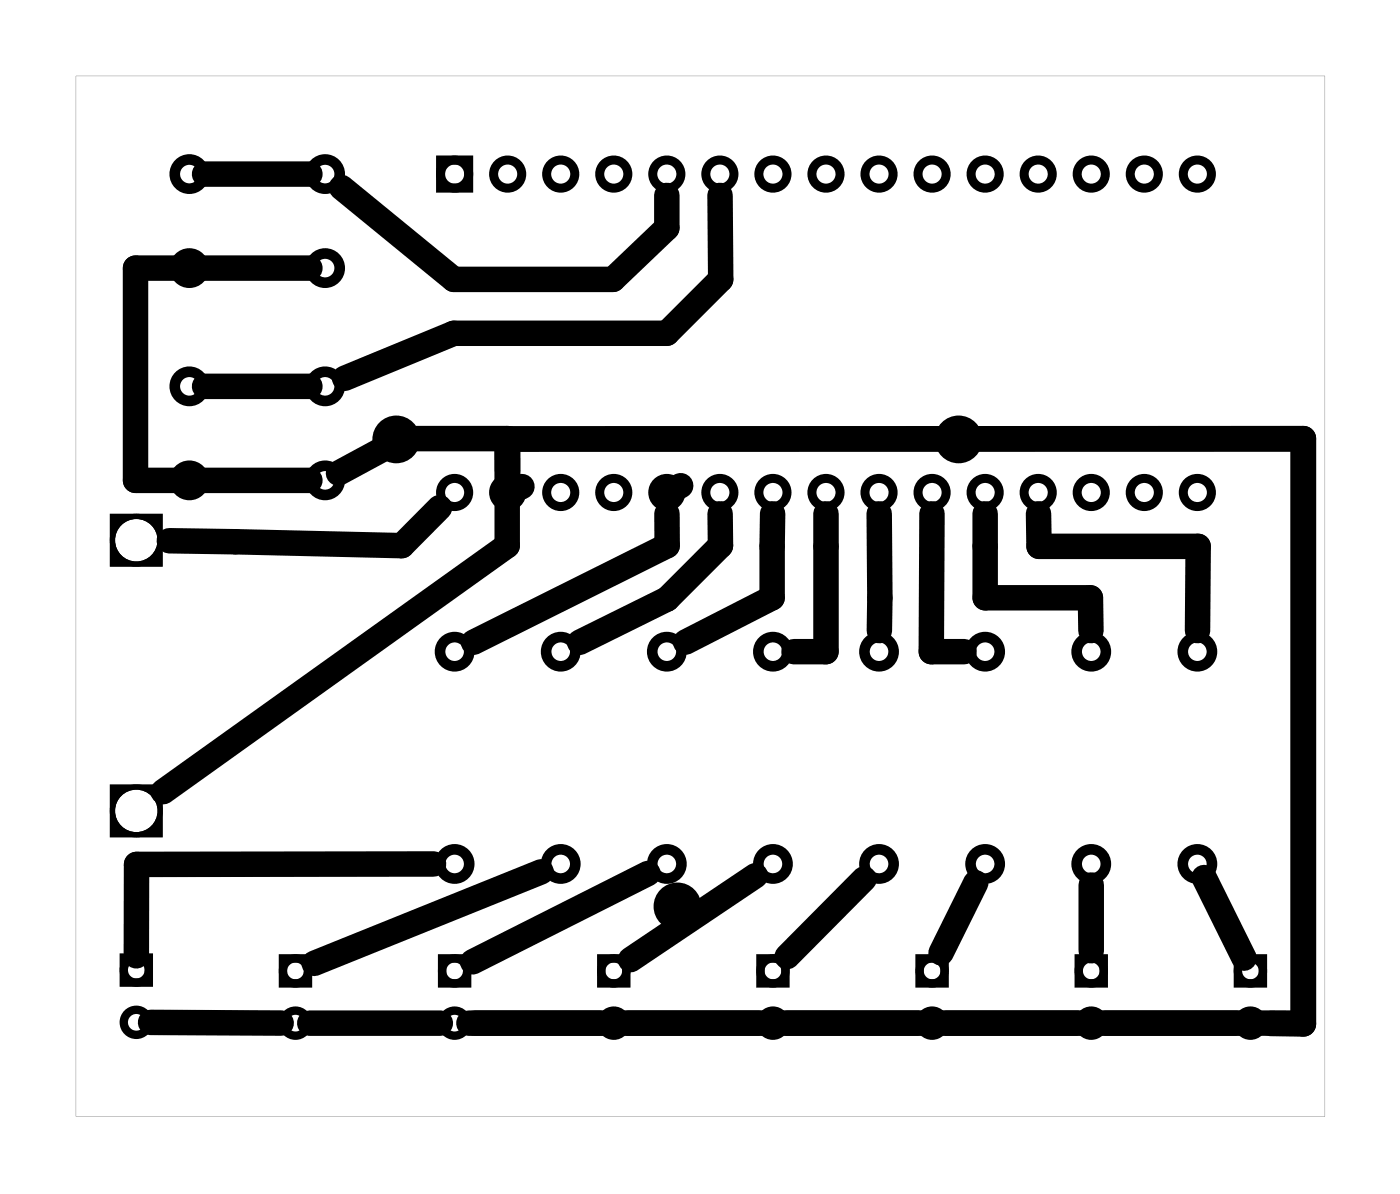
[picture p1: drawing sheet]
<svg xmlns="http://www.w3.org/2000/svg" width="67mm" height="57mm" viewBox="0 0 67 57" stroke-linecap="round" stroke-linejoin="round" font-family="sans-serif">
<g fill="#000">
<path d="M3.6 3.6v49.8h59.8v-49.8zM3.6 3.6h59.8v49.8h-59.8z"/>
<path d="M5.3 24.6v2.5h2.5v-2.5zM5.5 25.9a1.02 1.02 0 0 1 2 0 1.02 1.02 0 0 1-2 0z"/>
<path d="M5.3 37.5v2.6h2.5v-2.6zM5.5 38.8a1.02 1.02 0 0 1 2 0 1.02 1.02 0 0 1-2 0z"/>
</g>
<g fill="none" stroke="#000" stroke-width=".43">
<path d="M21.1 7.7h1.3v1.3h-1.3z"/>
<circle cx="21.8" cy="8.3" r=".67"/>
<circle cx="24.3" cy="8.3" r=".67"/>
<circle cx="26.8" cy="8.3" r=".67"/>
<circle cx="29.4" cy="8.3" r=".67"/>
<circle cx="31.9" cy="8.3" r=".67"/>
<circle cx="34.5" cy="8.3" r=".67"/>
<circle cx="37" cy="8.3" r=".67"/>
<circle cx="39.5" cy="8.3" r=".67"/>
<circle cx="42.1" cy="8.3" r=".67"/>
<circle cx="44.6" cy="8.3" r=".67"/>
<circle cx="47.2" cy="8.3" r=".67"/>
<circle cx="49.7" cy="8.3" r=".67"/>
<circle cx="52.2" cy="8.3" r=".67"/>
<circle cx="54.8" cy="8.3" r=".67"/>
<circle cx="57.3" cy="8.3" r=".67"/>
<circle cx="21.8" cy="23.6" r=".67"/>
<circle cx="24.3" cy="23.6" r=".67"/>
<circle cx="26.8" cy="23.6" r=".67"/>
<circle cx="29.4" cy="23.6" r=".67"/>
<circle cx="31.9" cy="23.6" r=".67"/>
<circle cx="34.5" cy="23.6" r=".67"/>
<circle cx="37" cy="23.6" r=".67"/>
<circle cx="39.5" cy="23.6" r=".67"/>
<circle cx="42.1" cy="23.6" r=".67"/>
<circle cx="44.6" cy="23.6" r=".67"/>
<circle cx="47.2" cy="23.6" r=".67"/>
<circle cx="49.7" cy="23.6" r=".67"/>
<circle cx="52.2" cy="23.6" r=".67"/>
<circle cx="54.8" cy="23.6" r=".67"/>
<circle cx="57.3" cy="23.6" r=".67"/>
</g>
<g fill="none" stroke="#000" stroke-width=".51">
<circle cx="9.1" cy="8.3" r=".7"/>
<circle cx="9.1" cy="18.5" r=".7"/>
<circle cx="9.1" cy="12.8" r=".7"/>
<circle cx="15.6" cy="18.5" r=".7"/>
<circle cx="15.6" cy="8.3" r=".7"/>
<circle cx="15.6" cy="12.8" r=".7"/>
<circle cx="9.1" cy="23" r=".7"/>
<circle cx="15.6" cy="23" r=".7"/>
<circle cx="21.8" cy="31.2" r=".7"/>
<circle cx="26.8" cy="31.2" r=".7"/>
<circle cx="31.9" cy="31.2" r=".7"/>
<circle cx="37" cy="31.2" r=".7"/>
<circle cx="42.1" cy="31.2" r=".7"/>
<circle cx="47.2" cy="31.2" r=".7"/>
<circle cx="52.2" cy="31.2" r=".7"/>
<circle cx="57.3" cy="31.2" r=".7"/>
<circle cx="21.8" cy="41.4" r=".7"/>
<circle cx="26.8" cy="41.4" r=".7"/>
<circle cx="31.9" cy="41.4" r=".7"/>
<circle cx="37" cy="41.4" r=".7"/>
<circle cx="42.1" cy="41.4" r=".7"/>
<circle cx="47.2" cy="41.4" r=".7"/>
<circle cx="52.2" cy="41.4" r=".7"/>
<circle cx="57.3" cy="41.4" r=".7"/>
</g>
<g fill="none" stroke="#000" stroke-width=".4">
<path d="M5.9 45.8h1.2v1.2h-1.2zM13.5 45.9h1.2v1.2h-1.2zM21.2 45.9h1.2v1.2h-1.2zM28.8 45.9h1.2v1.2h-1.2zM36.4 45.9h1.2v1.2h-1.2zM44 45.9h1.2v1.2h-1.2zM51.6 45.9h1.2v1.2h-1.2zM59.3 45.9h1.2v1.2h-1.2z"/>
<circle cx="6.5" cy="46.4" r=".6"/>
<circle cx="6.5" cy="48.9" r=".6"/>
<circle cx="14.1" cy="46.5" r=".6"/>
<circle cx="14.1" cy="49" r=".6"/>
<circle cx="21.8" cy="46.5" r=".6"/>
<circle cx="21.8" cy="49" r=".6"/>
<circle cx="29.4" cy="46.5" r=".6"/>
<circle cx="29.4" cy="49" r=".6"/>
<circle cx="37" cy="46.5" r=".6"/>
<circle cx="37" cy="49" r=".6"/>
<circle cx="44.6" cy="46.5" r=".6"/>
<circle cx="44.6" cy="49" r=".6"/>
<circle cx="52.2" cy="46.5" r=".6"/>
<circle cx="52.2" cy="49" r=".6"/>
<circle cx="59.9" cy="46.5" r=".6"/>
<circle cx="59.9" cy="49" r=".6"/>
</g>
<g fill="none" stroke="#000" stroke-width=".25">
<circle cx="6.5" cy="25.9" r="1.14"/>
<circle cx="6.5" cy="38.8" r="1.14"/>
</g>
<g fill="#000">
<circle cx="19" cy="21" r="1.14"/>
<circle cx="45.9" cy="21" r="1.14"/>
<circle cx="32.4" cy="43.4" r="1.14"/>
</g>
<g fill="none" stroke="#000" stroke-width="1.2">
<path d="M9.8 18.5h5M9.8 8.3h5M14.8 12.8h-8.3v10.2h8.3M16.3 9l5.4 4.4h7.6l2.6-2.5v-1.5M34.5 9.4v4l-2.6 2.6h-10.2l-5.2 2.1M16.2 22.6l3.1-1.6h43.1v28h-1.6M21 24.3l-1.8 1.8-11.1-.2M24.3 22.6v-1.6v5.1l-16.5 11.8M24.3 21v2.6l.7-.3M31.9 24.6v1.5l-9.2 4.6M32.6 23.2l-.7 .4M34.5 24.6v1.5l-2.6 2.6-4.1 2"/>
<path d="M37 24.6v4l-4.2 2.1M39.5 24.6v6.6h-1.5M42.1 24.6v5.6M44.6 24.6v6.6h1.6M47.2 24.6v4h5v1.6M49.7 24.6v1.6h7.7l-.1 4M7.2 48.9l6.3 .1M14.8 49h6.3M20.8 41.4h-14.3v4.4M25.9 41.7l-10.9 4.4M31 41.8l-8.4 4.2M36.2 41.9l-6 4"/>
<path d="M41.4 42.1l-3.7 3.7M46.7 42.3l-1.6 3.3M52.2 42.4v3.1M57.6 42l2 3.9M62.4 49h-40"/>
</g>
</svg>
